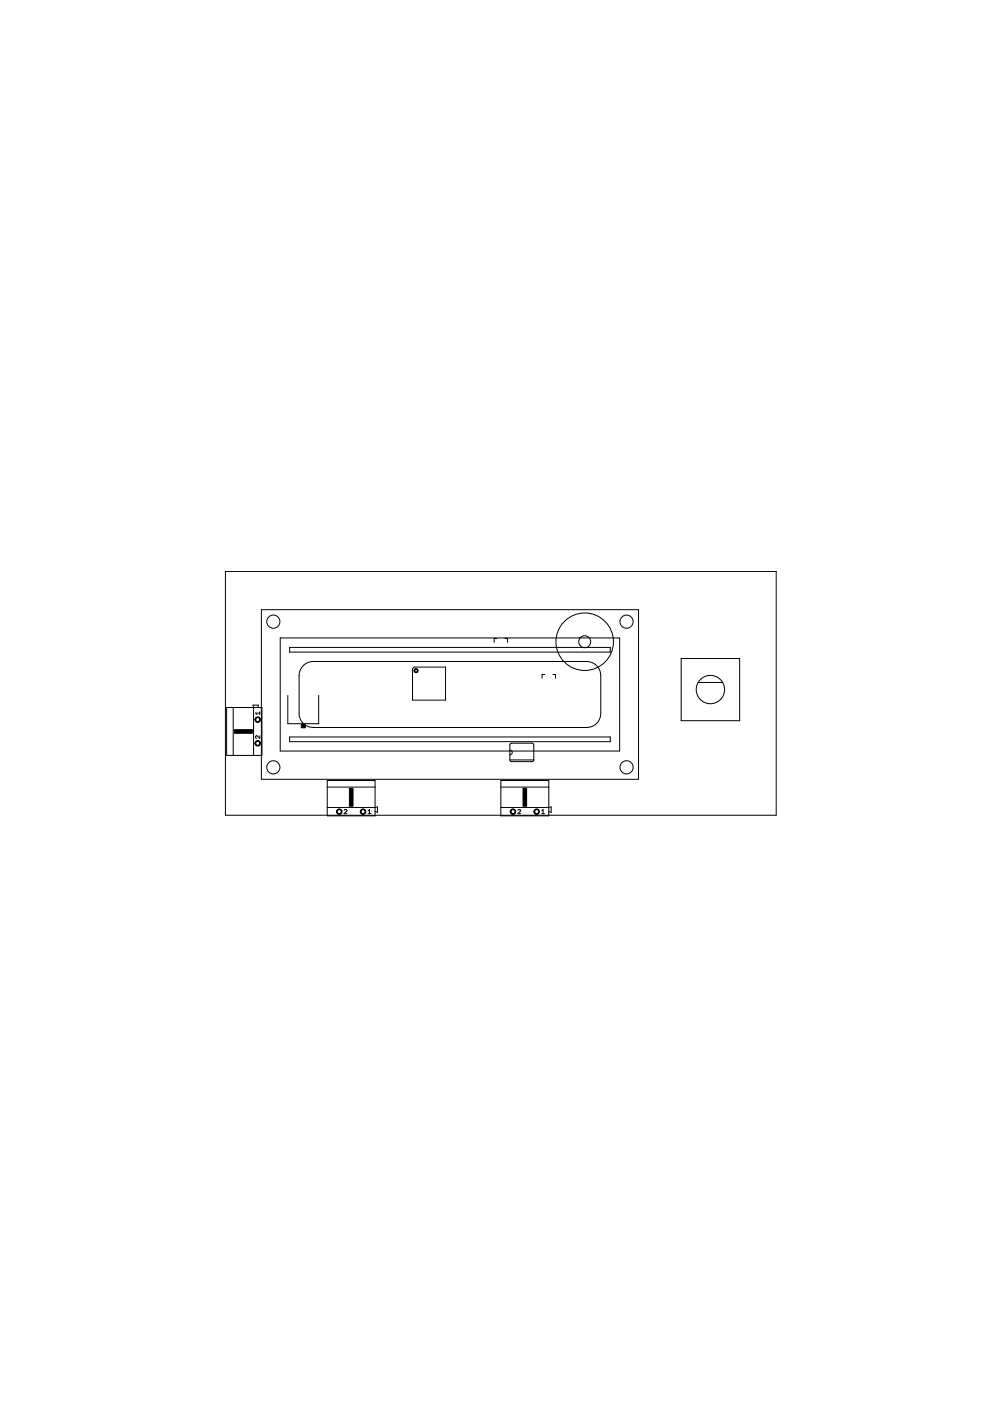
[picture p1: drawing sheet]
<svg xmlns="http://www.w3.org/2000/svg" width="210mm" height="297mm" viewBox="0 0 210 297" stroke-linecap="round" stroke-linejoin="round" font-family="sans-serif">
<g fill="none" stroke="#000" stroke-width=".21">
<path d="M47.8 121.2h116.8v51.6h-116.8zM55.4 129.3h80v35.9h-80zM59.4 135.3h72v23.9h-72zM61.4 137.3h68v1h-68zM105.3 135.4h-.5v.8M107.1 135.4h.5v.8M144.4 139.6h12.4v13.2h-12.4zM48 150h7.5v10.2h-7.5zM49.4 150v10.2M54.7 150l.1-.5h-1.2l.2 .5v10.2M55.1 151.2h-.9l.3 .3M55.1 150.9v.6"/>
<path d="M55.1 156v.6l-.6-.6-.3 .1 .2 .5M61 147.4v6h6.6v-6M61.4 156.3h68v.9h-68zM64.3 141.1l1.2-.7 .9-.1h58a3 3 0 0 1 3 3v8a2.96 2.96 0 0 1-3 2.9h-58a2.96 2.96 0 0 1-3-2.9v-8.5l.3-.9zM87.8 141.4h6.7v7h-7v-6.6zM108.1 159a.51 .51 0 0 1 .5 .5 .51 .51 0 0 1-.5 .5M108.2 157.7l.3-.1h4.3l.3 .1v3.7h-4.9zM115.5 143h-.6v.8M117.2 143h.6v.8M148 144.7h5.2M69.4 165.5h10.1v7.5h-10.1zM69.4 171.2h10.1l.5-.1v1.1l-.5-.1"/>
<path d="M69.4 166.9h10.1M73 171.8l.1-.2 .5 .2-.6 .7h.6M78 172.5h.6M78 171.9l.3-.3v.9M106.2 165.5h10.2v7.5h-10.2zM106.2 171.2h10.2l.5-.1v1.1l-.5-.1M106.2 166.9h10.2M108.1 161.1h5.1M109.8 171.8l.1-.2 .5 .2-.6 .7h.6M114.9 171.9l.2-.3v.9M114.9 172.5h.5"/>
<circle cx="58" cy="131.8" r="1.4"/>
<circle cx="124" cy="136.1" r="6.1"/>
<circle cx="124" cy="136.1" r="1.27"/>
<circle cx="132.8" cy="131.8" r="1.4"/>
<circle cx="150.6" cy="146.2" r="3"/>
<circle cx="58" cy="162.7" r="1.4"/>
<circle cx="132.8" cy="162.7" r="1.4"/>
</g>
<g fill="#000" stroke="#000" stroke-width=".21">
<path d="M54.2 157.2a.58 .58 0 0 1 .9 .1 .58 .58 0 0 1-.3 .9 .58 .58 0 0 1-.7-.6h.1a.43 .43 0 0 1 .6-.4 .43 .43 0 0 1 .2 .7 .43 .43 0 0 1-.7-.1l-.2-.2z" fill-rule="evenodd"/>
<path d="M54.2 152.2a.58 .58 0 0 1 .9 .1 .58 .58 0 0 1-.3 .8 .58 .58 0 0 1-.7-.5h.1a.44 .44 0 0 1 .6-.5 .44 .44 0 0 1 .2 .7 .44 .44 0 0 1-.7-.1l-.2-.1z" fill-rule="evenodd"/>
<path d="M87.9 141.9a.43 .43 0 0 1 .7 .1 .43 .43 0 0 1-.3 .6 .43 .43 0 0 1-.5-.4h.1a.29 .29 0 0 1 .4-.3 .29 .29 0 0 1 .1 .4 .29 .29 0 0 1-.4 0l-.2-.1z" fill-rule="evenodd"/>
<path d="M71.5 171.7a.58 .58 0 0 1 .9 .1 .58 .58 0 0 1-.3 .9 .58 .58 0 0 1-.7-.6h.1a.44 .44 0 0 1 .6-.4 .44 .44 0 0 1 .2 .7 .44 .44 0 0 1-.8-.1l-.1-.2z" fill-rule="evenodd"/>
<path d="M76.6 171.7a.58 .58 0 0 1 .9 .1 .58 .58 0 0 1-.4 .9 .58 .58 0 0 1-.7-.6h.1a.44 .44 0 0 1 .7-.4 .44 .44 0 0 1 .1 .7 .44 .44 0 0 1-.7-.1l-.2-.2z" fill-rule="evenodd"/>
<path d="M108.4 171.7a.58 .58 0 0 1 .9 .1 .58 .58 0 0 1-.4 .9 .58 .58 0 0 1-.7-.6h.1a.44 .44 0 0 1 .7-.4 .44 .44 0 0 1 .1 .7 .44 .44 0 0 1-.7-.1l-.2-.2z" fill-rule="evenodd"/>
<path d="M113.4 171.7a.58 .58 0 0 1 .9 .1 .58 .58 0 0 1-.4 .9 .58 .58 0 0 1-.7-.6h.1a.44 .44 0 0 1 .6-.4 .44 .44 0 0 1 .2 .7 .44 .44 0 0 1-.7-.1l-.2-.2z" fill-rule="evenodd"/>
</g>
<path d="M49.7 154.7h3.8v.8h-3.8zM63.9 153.5h.8v.8h-.8zM74.1 167.1h.7v3.8h-.7zM110.9 167.1h.8v3.8h-.8z" fill="#000" stroke="#000" stroke-width=".21"/>
</svg>
